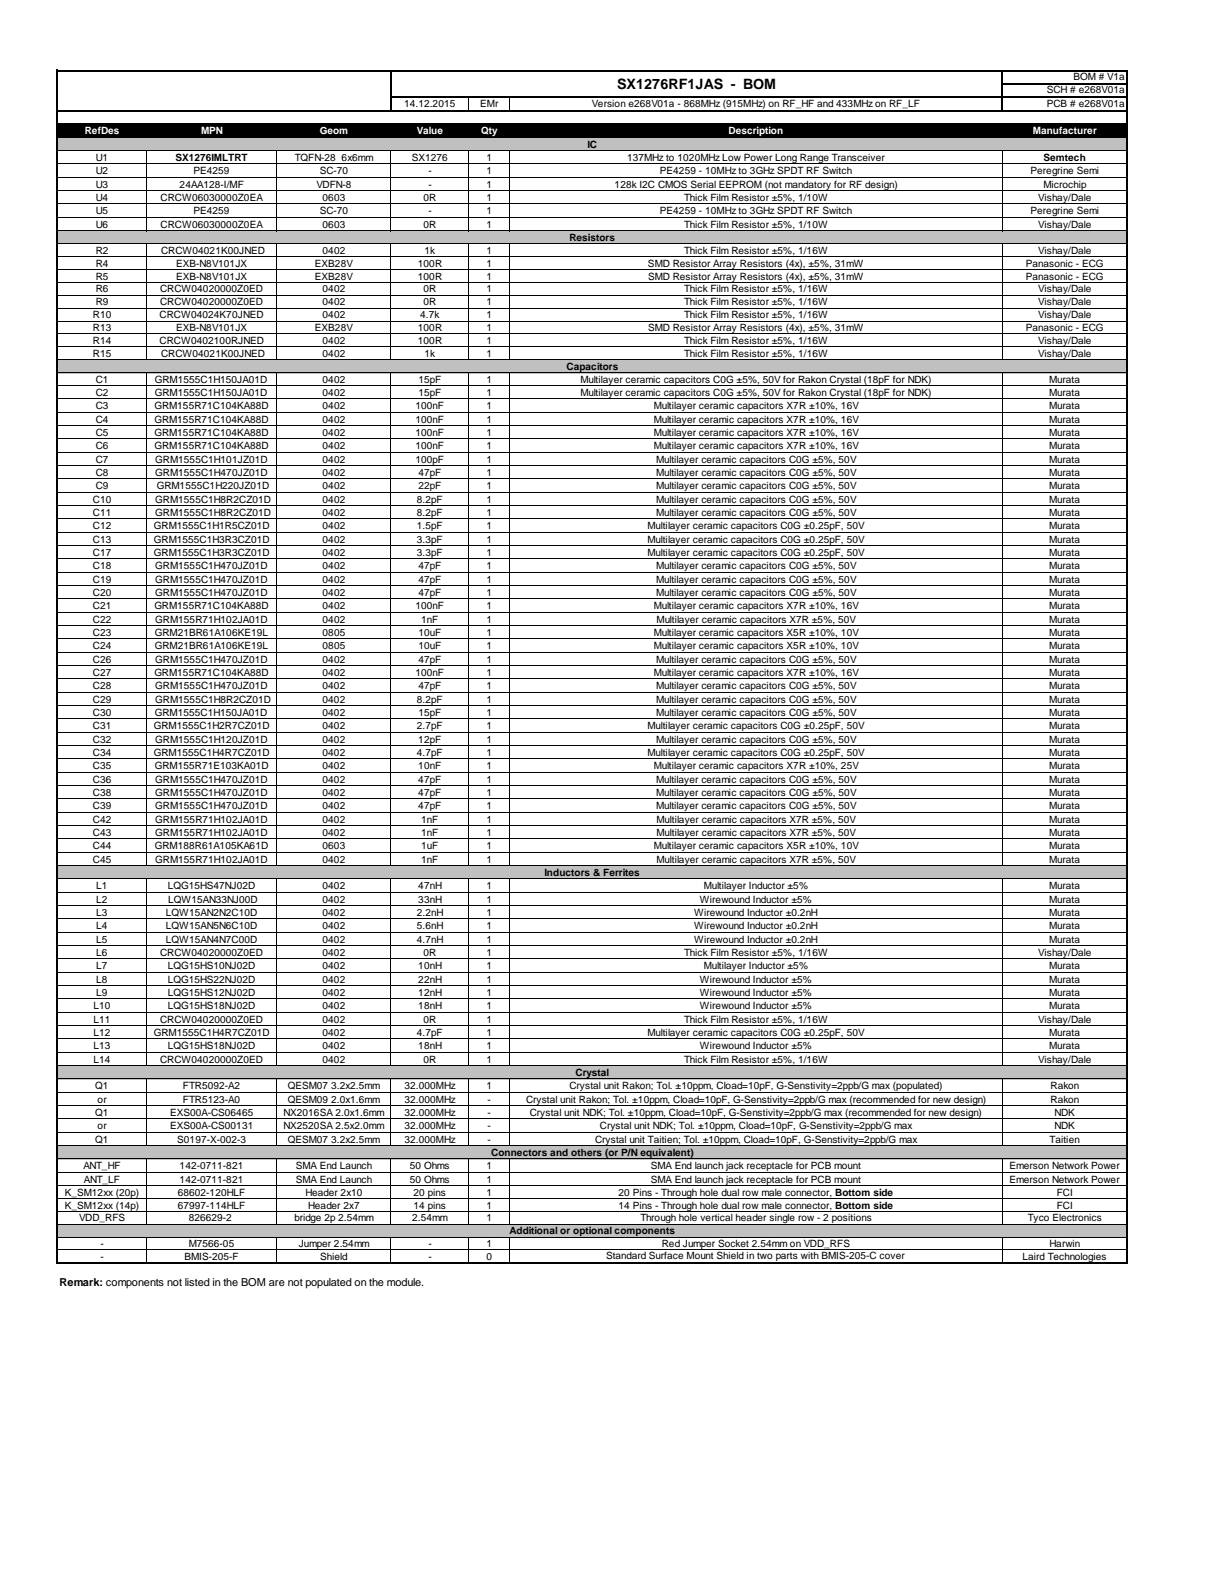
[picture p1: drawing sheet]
<svg xmlns="http://www.w3.org/2000/svg" width="216mm" height="279mm" viewBox="0 0 216 279" stroke-linecap="round" stroke-linejoin="round" font-family="sans-serif">
<defs><g id="words">
<text font-size="2.5" x="109.6" y="15.7">SX1276RF1JAS - BOM</text>
<text font-size="1.9" x="10.6" y="228.6">Remark: components not listed in the BOM are not populated on the module.</text>
<g font-size="1.8">
<text x="186" y="16.6">SCH # e268V01a</text>
<text x="190.8" y="14.2">BOM # V1a</text>
<text x="71.8" y="19">14.12.2015</text>
<text x="85.3" y="19">EMr</text>
<text x="105.2" y="19">Version e268V01a - 868MHz (915MHz) on RF_HF and 433MHz on RF_LF</text>
<text x="186" y="19">PCB # e268V01a</text>
<text x="17" y="28.6">U1</text>
<text x="31.2" y="28.6">SX1276IMLTRT</text>
<text x="52.4" y="28.6">TQFN-28 6x6mm</text>
<text x="73.2" y="28.6">SX1276</text>
<text x="86.4" y="28.6">1</text>
<text x="104.4" y="26.2">IC</text>
<text x="111.4" y="28.6">137MHz to 1020MHz Low Power Long Range Transceiver</text>
<text x="185.4" y="28.6">Semtech</text>
<text x="17" y="31">U2</text>
<text x="17" y="33.4">U3</text>
<text x="17" y="35.7">U4</text>
<text x="28.5" y="35.7">CRCW06030000Z0EA</text>
<text x="31.9" y="33.4">24AA128-I/MF</text>
<text x="34.4" y="31">PE4259</text>
<text x="56.2" y="33.4">VDFN-8</text>
<text x="56.8" y="31">SC-70</text>
<text x="57.3" y="35.7">0603</text>
<text x="75.3" y="35.7">0R</text>
<text x="76.1" y="31">-</text>
<text x="76.1" y="33.4">-</text>
<text x="86.4" y="31">1</text>
<text x="86.4" y="33.4">1</text>
<text x="86.4" y="35.7">1</text>
<text x="109.2" y="33.4">128k I2C CMOS Serial EEPROM (not mandatory for RF design)</text>
<text x="117.3" y="31">PE4259 - 10MHz to 3GHz SPDT RF Switch</text>
<text x="121.6" y="35.7">Thick Film Resistor ±5%, 1/10W</text>
<text x="183.1" y="31">Peregrine Semi</text>
<text x="184.5" y="35.7">Vishay/Dale</text>
<text x="185.4" y="33.4">Microchip</text>
<text x="17" y="38.1">U5</text>
<text x="17" y="40.5">U6</text>
<text x="28.5" y="40.5">CRCW06030000Z0EA</text>
<text x="34.4" y="38.1">PE4259</text>
<text x="56.8" y="38.1">SC-70</text>
<text x="57.3" y="40.5">0603</text>
<text x="75.3" y="40.5">0R</text>
<text x="76.1" y="38.1">-</text>
<text x="86.4" y="38.1">1</text>
<text x="86.4" y="40.5">1</text>
<text x="117.3" y="38.1">PE4259 - 10MHz to 3GHz SPDT RF Switch</text>
<text x="121.6" y="40.5">Thick Film Resistor ±5%, 1/10W</text>
<text x="183.1" y="38.1">Peregrine Semi</text>
<text x="184.5" y="40.5">Vishay/Dale</text>
<text x="17" y="45.1">R2</text>
<text x="17" y="47.4">R4</text>
<text x="28.6" y="45.1">CRCW04021K00JNED</text>
<text x="31.3" y="47.4">EXB-N8V101JX</text>
<text x="56" y="47.4">EXB28V</text>
<text x="57.3" y="45.1">0402</text>
<text x="74.3" y="47.4">100R</text>
<text x="75.4" y="45.1">1k</text>
<text x="86.4" y="47.4">1</text>
<text x="86.4" y="45.1">1</text>
<text x="101.2" y="42.8">Resistors</text>
<text x="115.1" y="47.4">SMD Resistor Array Resistors (4x), ±5%, 31mW</text>
<text x="121.6" y="45.1">Thick Film Resistor ±5%, 1/16W</text>
<text x="182.3" y="47.4">Panasonic - ECG</text>
<text x="184.5" y="45.1">Vishay/Dale</text>
<text x="17" y="49.7">R5</text>
<text x="17" y="52">R6</text>
<text x="28.4" y="52">CRCW04020000Z0ED</text>
<text x="31.3" y="49.7">EXB-N8V101JX</text>
<text x="56" y="49.7">EXB28V</text>
<text x="57.3" y="52">0402</text>
<text x="74.3" y="49.7">100R</text>
<text x="75.3" y="52">0R</text>
<text x="86.4" y="49.7">1</text>
<text x="86.4" y="52">1</text>
<text x="115.1" y="49.7">SMD Resistor Array Resistors (4x), ±5%, 31mW</text>
<text x="121.6" y="52">Thick Film Resistor ±5%, 1/16W</text>
<text x="182.3" y="49.7">Panasonic - ECG</text>
<text x="184.5" y="52">Vishay/Dale</text>
<text x="16.5" y="56.6">R10</text>
<text x="16.5" y="58.8">R13</text>
<text x="17" y="54.3">R9</text>
<text x="28.4" y="56.6">CRCW04024K70JNED</text>
<text x="28.4" y="54.3">CRCW04020000Z0ED</text>
<text x="31.3" y="58.8">EXB-N8V101JX</text>
<text x="56" y="58.8">EXB28V</text>
<text x="57.3" y="56.6">0402</text>
<text x="57.3" y="54.3">0402</text>
<text x="74.3" y="58.8">100R</text>
<text x="74.7" y="56.6">4.7k</text>
<text x="75.3" y="54.3">0R</text>
<text x="86.4" y="58.8">1</text>
<text x="86.4" y="56.6">1</text>
<text x="86.4" y="54.3">1</text>
<text x="115.1" y="58.8">SMD Resistor Array Resistors (4x), ±5%, 31mW</text>
<text x="121.6" y="54.3">Thick Film Resistor ±5%, 1/16W</text>
<text x="121.6" y="56.6">Thick Film Resistor ±5%, 1/16W</text>
<text x="182.3" y="58.8">Panasonic - ECG</text>
<text x="184.5" y="54.3">Vishay/Dale</text>
<text x="184.5" y="56.6">Vishay/Dale</text>
<text x="16.5" y="61.1">R14</text>
<text x="16.5" y="63.4">R15</text>
<text x="28.4" y="61.1">CRCW0402100RJNED</text>
<text x="28.6" y="63.4">CRCW04021K00JNED</text>
<text x="57.3" y="61.1">0402</text>
<text x="57.3" y="63.4">0402</text>
<text x="74.3" y="61.1">100R</text>
<text x="75.4" y="63.4">1k</text>
<text x="86.4" y="61.1">1</text>
<text x="86.4" y="63.4">1</text>
<text x="100.7" y="65.8">Capacitors</text>
<text x="121.6" y="61.1">Thick Film Resistor ±5%, 1/16W</text>
<text x="121.6" y="63.4">Thick Film Resistor ±5%, 1/16W</text>
<text x="184.5" y="61.1">Vishay/Dale</text>
<text x="184.5" y="63.4">Vishay/Dale</text>
<text x="17" y="68.1">C1</text>
<text x="17" y="70.4">C2</text>
<text x="27.5" y="68.1">GRM1555C1H150JA01D</text>
<text x="27.5" y="70.4">GRM1555C1H150JA01D</text>
<text x="57.3" y="68.1">0402</text>
<text x="57.3" y="70.4">0402</text>
<text x="74.3" y="68.1">15pF</text>
<text x="74.3" y="70.4">15pF</text>
<text x="86.4" y="68.1">1</text>
<text x="86.4" y="70.4">1</text>
<text x="103.1" y="68.1">Multilayer ceramic capacitors C0G ±5%, 50V for Rakon Crystal (18pF for NDK)</text>
<text x="103.1" y="70.4">Multilayer ceramic capacitors C0G ±5%, 50V for Rakon Crystal (18pF for NDK)</text>
<text x="186.4" y="68.1">Murata</text>
<text x="186.4" y="70.4">Murata</text>
<text x="17" y="72.7">C3</text>
<text x="17" y="75.1">C4</text>
<text x="17" y="77.5">C5</text>
<text x="27.4" y="72.7">GRM155R71C104KA88D</text>
<text x="27.4" y="75.1">GRM155R71C104KA88D</text>
<text x="27.4" y="77.5">GRM155R71C104KA88D</text>
<text x="57.3" y="72.7">0402</text>
<text x="57.3" y="75.1">0402</text>
<text x="57.3" y="77.5">0402</text>
<text x="73.8" y="72.7">100nF</text>
<text x="73.8" y="75.1">100nF</text>
<text x="73.8" y="77.5">100nF</text>
<text x="86.4" y="72.7">1</text>
<text x="86.4" y="75.1">1</text>
<text x="86.4" y="77.5">1</text>
<text x="116.2" y="72.7">Multilayer ceramic capacitors X7R ±10%, 16V</text>
<text x="116.2" y="75.1">Multilayer ceramic capacitors X7R ±10%, 16V</text>
<text x="116.2" y="77.5">Multilayer ceramic capacitors X7R ±10%, 16V</text>
<text x="186.4" y="72.7">Murata</text>
<text x="186.4" y="75.1">Murata</text>
<text x="186.4" y="77.5">Murata</text>
<text x="17" y="79.8">C6</text>
<text x="17" y="82.2">C7</text>
<text x="27.4" y="79.8">GRM155R71C104KA88D</text>
<text x="27.6" y="82.2">GRM1555C1H101JZ01D</text>
<text x="57.3" y="79.8">0402</text>
<text x="57.3" y="82.2">0402</text>
<text x="73.8" y="79.8">100nF</text>
<text x="73.8" y="82.2">100pF</text>
<text x="86.4" y="79.8">1</text>
<text x="86.4" y="82.2">1</text>
<text x="116.2" y="79.8">Multilayer ceramic capacitors X7R ±10%, 16V</text>
<text x="116.6" y="82.2">Multilayer ceramic capacitors C0G ±5%, 50V</text>
<text x="186.4" y="79.8">Murata</text>
<text x="186.4" y="82.2">Murata</text>
<text x="16.5" y="89.3">C10</text>
<text x="17" y="84.6">C8</text>
<text x="17" y="87">C9</text>
<text x="27.6" y="89.3">GRM1555C1H8R2CZ01D</text>
<text x="27.6" y="84.6">GRM1555C1H470JZ01D</text>
<text x="27.9" y="87">GRM1555C1H220JZ01D</text>
<text x="57.3" y="89.3">0402</text>
<text x="57.3" y="84.6">0402</text>
<text x="57.3" y="87">0402</text>
<text x="74.1" y="89.3">8.2pF</text>
<text x="74.3" y="84.6">47pF</text>
<text x="74.3" y="87">22pF</text>
<text x="86.4" y="89.3">1</text>
<text x="86.4" y="84.6">1</text>
<text x="86.4" y="87">1</text>
<text x="116.6" y="84.6">Multilayer ceramic capacitors C0G ±5%, 50V</text>
<text x="116.6" y="87">Multilayer ceramic capacitors C0G ±5%, 50V</text>
<text x="116.6" y="89.3">Multilayer ceramic capacitors C0G ±5%, 50V</text>
<text x="186.4" y="84.6">Murata</text>
<text x="186.4" y="87">Murata</text>
<text x="186.4" y="89.3">Murata</text>
<text x="16.5" y="91.7">C11</text>
<text x="16.5" y="94.1">C12</text>
<text x="27.3" y="94.1">GRM1555C1H1R5CZ01D</text>
<text x="27.6" y="91.7">GRM1555C1H8R2CZ01D</text>
<text x="57.3" y="94.1">0402</text>
<text x="57.3" y="91.7">0402</text>
<text x="74.1" y="94.1">1.5pF</text>
<text x="74.1" y="91.7">8.2pF</text>
<text x="86.4" y="94.1">1</text>
<text x="86.4" y="91.7">1</text>
<text x="115.1" y="94.1">Multilayer ceramic capacitors C0G ±0.25pF, 50V</text>
<text x="116.6" y="91.7">Multilayer ceramic capacitors C0G ±5%, 50V</text>
<text x="186.4" y="94.1">Murata</text>
<text x="186.4" y="91.7">Murata</text>
<text x="16.5" y="101.2">C18</text>
<text x="16.5" y="98.8">C17</text>
<text x="16.5" y="96.4">C13</text>
<text x="27.3" y="98.8">GRM1555C1H3R3CZ01D</text>
<text x="27.3" y="96.4">GRM1555C1H3R3CZ01D</text>
<text x="27.6" y="101.2">GRM1555C1H470JZ01D</text>
<text x="57.3" y="101.2">0402</text>
<text x="57.3" y="98.8">0402</text>
<text x="57.3" y="96.4">0402</text>
<text x="74.1" y="98.8">3.3pF</text>
<text x="74.1" y="96.4">3.3pF</text>
<text x="74.3" y="101.2">47pF</text>
<text x="86.4" y="101.2">1</text>
<text x="86.4" y="98.8">1</text>
<text x="86.4" y="96.4">1</text>
<text x="115.1" y="98.8">Multilayer ceramic capacitors C0G ±0.25pF, 50V</text>
<text x="115.1" y="96.4">Multilayer ceramic capacitors C0G ±0.25pF, 50V</text>
<text x="116.6" y="101.2">Multilayer ceramic capacitors C0G ±5%, 50V</text>
<text x="186.4" y="98.8">Murata</text>
<text x="186.4" y="101.2">Murata</text>
<text x="186.4" y="96.4">Murata</text>
<text x="16.5" y="103.5">C19</text>
<text x="16.5" y="105.9">C20</text>
<text x="27.6" y="103.5">GRM1555C1H470JZ01D</text>
<text x="27.6" y="105.9">GRM1555C1H470JZ01D</text>
<text x="57.3" y="103.5">0402</text>
<text x="57.3" y="105.9">0402</text>
<text x="74.3" y="103.5">47pF</text>
<text x="74.3" y="105.9">47pF</text>
<text x="86.4" y="103.5">1</text>
<text x="86.4" y="105.9">1</text>
<text x="116.6" y="103.5">Multilayer ceramic capacitors C0G ±5%, 50V</text>
<text x="116.6" y="105.9">Multilayer ceramic capacitors C0G ±5%, 50V</text>
<text x="186.4" y="103.5">Murata</text>
<text x="186.4" y="105.9">Murata</text>
<text x="16.5" y="110.7">C22</text>
<text x="16.5" y="113">C23</text>
<text x="16.5" y="108.3">C21</text>
<text x="27.4" y="108.3">GRM155R71C104KA88D</text>
<text x="27.5" y="113">GRM21BR61A106KE19L</text>
<text x="27.6" y="110.7">GRM155R71H102JA01D</text>
<text x="57.3" y="110.7">0402</text>
<text x="57.3" y="113">0805</text>
<text x="57.3" y="108.3">0402</text>
<text x="73.8" y="108.3">100nF</text>
<text x="74.3" y="113">10uF</text>
<text x="74.8" y="110.7">1nF</text>
<text x="86.4" y="113">1</text>
<text x="86.4" y="110.7">1</text>
<text x="86.4" y="108.3">1</text>
<text x="116.2" y="113">Multilayer ceramic capacitors X5R ±10%, 10V</text>
<text x="116.2" y="108.3">Multilayer ceramic capacitors X7R ±10%, 16V</text>
<text x="116.7" y="110.7">Multilayer ceramic capacitors X7R ±5%, 50V</text>
<text x="186.4" y="108.3">Murata</text>
<text x="186.4" y="110.7">Murata</text>
<text x="186.4" y="113">Murata</text>
<text x="16.5" y="115.4">C24</text>
<text x="16.5" y="117.8">C26</text>
<text x="27.5" y="115.4">GRM21BR61A106KE19L</text>
<text x="27.6" y="117.8">GRM1555C1H470JZ01D</text>
<text x="57.3" y="117.8">0402</text>
<text x="57.3" y="115.4">0805</text>
<text x="74.3" y="117.8">47pF</text>
<text x="74.3" y="115.4">10uF</text>
<text x="86.4" y="117.8">1</text>
<text x="86.4" y="115.4">1</text>
<text x="116.2" y="115.4">Multilayer ceramic capacitors X5R ±10%, 10V</text>
<text x="116.6" y="117.8">Multilayer ceramic capacitors C0G ±5%, 50V</text>
<text x="186.4" y="115.4">Murata</text>
<text x="186.4" y="117.8">Murata</text>
<text x="16.5" y="122.5">C28</text>
<text x="16.5" y="124.9">C29</text>
<text x="16.5" y="120.1">C27</text>
<text x="27.4" y="120.1">GRM155R71C104KA88D</text>
<text x="27.6" y="122.5">GRM1555C1H470JZ01D</text>
<text x="27.6" y="124.9">GRM1555C1H8R2CZ01D</text>
<text x="57.3" y="122.5">0402</text>
<text x="57.3" y="124.9">0402</text>
<text x="57.3" y="120.1">0402</text>
<text x="73.8" y="120.1">100nF</text>
<text x="74.1" y="124.9">8.2pF</text>
<text x="74.3" y="122.5">47pF</text>
<text x="86.4" y="122.5">1</text>
<text x="86.4" y="124.9">1</text>
<text x="86.4" y="120.1">1</text>
<text x="116.2" y="120.1">Multilayer ceramic capacitors X7R ±10%, 16V</text>
<text x="116.6" y="122.5">Multilayer ceramic capacitors C0G ±5%, 50V</text>
<text x="116.6" y="124.9">Multilayer ceramic capacitors C0G ±5%, 50V</text>
<text x="186.4" y="120.1">Murata</text>
<text x="186.4" y="122.5">Murata</text>
<text x="186.4" y="124.9">Murata</text>
<text x="16.5" y="132">C32</text>
<text x="16.5" y="127.3">C30</text>
<text x="16.5" y="129.6">C31</text>
<text x="27.3" y="129.6">GRM1555C1H2R7CZ01D</text>
<text x="27.5" y="127.3">GRM1555C1H150JA01D</text>
<text x="27.6" y="132">GRM1555C1H120JZ01D</text>
<text x="57.3" y="132">0402</text>
<text x="57.3" y="129.6">0402</text>
<text x="57.3" y="127.3">0402</text>
<text x="74.1" y="129.6">2.7pF</text>
<text x="74.3" y="132">12pF</text>
<text x="74.3" y="127.3">15pF</text>
<text x="86.4" y="132">1</text>
<text x="86.4" y="129.6">1</text>
<text x="86.4" y="127.3">1</text>
<text x="115.1" y="129.6">Multilayer ceramic capacitors C0G ±0.25pF, 50V</text>
<text x="116.6" y="132">Multilayer ceramic capacitors C0G ±5%, 50V</text>
<text x="116.6" y="127.3">Multilayer ceramic capacitors C0G ±5%, 50V</text>
<text x="186.4" y="129.6">Murata</text>
<text x="186.4" y="132">Murata</text>
<text x="186.4" y="127.3">Murata</text>
<text x="16.5" y="136.7">C35</text>
<text x="16.5" y="134.4">C34</text>
<text x="27.3" y="134.4">GRM1555C1H4R7CZ01D</text>
<text x="27.5" y="136.7">GRM155R71E103KA01D</text>
<text x="57.3" y="136.7">0402</text>
<text x="57.3" y="134.4">0402</text>
<text x="74.1" y="134.4">4.7pF</text>
<text x="74.3" y="136.7">10nF</text>
<text x="86.4" y="136.7">1</text>
<text x="86.4" y="134.4">1</text>
<text x="115.1" y="134.4">Multilayer ceramic capacitors C0G ±0.25pF, 50V</text>
<text x="116.2" y="136.7">Multilayer ceramic capacitors X7R ±10%, 25V</text>
<text x="186.4" y="134.4">Murata</text>
<text x="186.4" y="136.7">Murata</text>
<text x="16.5" y="139.1">C36</text>
<text x="16.5" y="141.5">C38</text>
<text x="16.5" y="143.8">C39</text>
<text x="27.6" y="139.1">GRM1555C1H470JZ01D</text>
<text x="27.6" y="141.5">GRM1555C1H470JZ01D</text>
<text x="27.6" y="143.8">GRM1555C1H470JZ01D</text>
<text x="57.3" y="139.1">0402</text>
<text x="57.3" y="141.5">0402</text>
<text x="57.3" y="143.8">0402</text>
<text x="74.3" y="139.1">47pF</text>
<text x="74.3" y="141.5">47pF</text>
<text x="74.3" y="143.8">47pF</text>
<text x="86.4" y="139.1">1</text>
<text x="86.4" y="141.5">1</text>
<text x="86.4" y="143.8">1</text>
<text x="116.6" y="139.1">Multilayer ceramic capacitors C0G ±5%, 50V</text>
<text x="116.6" y="141.5">Multilayer ceramic capacitors C0G ±5%, 50V</text>
<text x="116.6" y="143.8">Multilayer ceramic capacitors C0G ±5%, 50V</text>
<text x="186.4" y="139.1">Murata</text>
<text x="186.4" y="141.5">Murata</text>
<text x="186.4" y="143.8">Murata</text>
<text x="16.5" y="146.2">C42</text>
<text x="16.5" y="148.6">C43</text>
<text x="27.6" y="146.2">GRM155R71H102JA01D</text>
<text x="27.6" y="148.6">GRM155R71H102JA01D</text>
<text x="57.3" y="146.2">0402</text>
<text x="57.3" y="148.6">0402</text>
<text x="74.8" y="146.2">1nF</text>
<text x="74.8" y="148.6">1nF</text>
<text x="86.4" y="146.2">1</text>
<text x="86.4" y="148.6">1</text>
<text x="116.7" y="146.2">Multilayer ceramic capacitors X7R ±5%, 50V</text>
<text x="116.7" y="148.6">Multilayer ceramic capacitors X7R ±5%, 50V</text>
<text x="186.4" y="146.2">Murata</text>
<text x="186.4" y="148.6">Murata</text>
<text x="16.5" y="153.3">C45</text>
<text x="16.5" y="151">C44</text>
<text x="27.5" y="151">GRM188R61A105KA61D</text>
<text x="27.6" y="153.3">GRM155R71H102JA01D</text>
<text x="57.3" y="153.3">0402</text>
<text x="57.3" y="151">0603</text>
<text x="74.8" y="153.3">1nF</text>
<text x="74.8" y="151">1uF</text>
<text x="86.4" y="153.3">1</text>
<text x="86.4" y="151">1</text>
<text x="96.8" y="155.7">Inductors &amp; Ferrites</text>
<text x="116.2" y="151">Multilayer ceramic capacitors X5R ±10%, 10V</text>
<text x="116.7" y="153.3">Multilayer ceramic capacitors X7R ±5%, 50V</text>
<text x="186.4" y="151">Murata</text>
<text x="186.4" y="153.3">Murata</text>
<text x="17.1" y="158.1">L1</text>
<text x="17.1" y="160.4">L2</text>
<text x="29.8" y="158.1">LQG15HS47NJ02D</text>
<text x="29.9" y="160.4">LQW15AN33NJ00D</text>
<text x="57.3" y="160.4">0402</text>
<text x="57.3" y="158.1">0402</text>
<text x="74.3" y="160.4">33nH</text>
<text x="74.3" y="158.1">47nH</text>
<text x="86.4" y="158.1">1</text>
<text x="86.4" y="160.4">1</text>
<text x="124.4" y="160.4">Wirewound Inductor ±5%</text>
<text x="125.1" y="158.1">Multilayer Inductor ±5%</text>
<text x="186.4" y="158.1">Murata</text>
<text x="186.4" y="160.4">Murata</text>
<text x="17.1" y="162.8">L3</text>
<text x="17.1" y="165.2">L4</text>
<text x="17.1" y="167.6">L5</text>
<text x="29.5" y="162.8">LQW15AN2N2C10D</text>
<text x="29.5" y="165.2">LQW15AN5N6C10D</text>
<text x="29.5" y="167.6">LQW15AN4N7C00D</text>
<text x="57.3" y="162.8">0402</text>
<text x="57.3" y="165.2">0402</text>
<text x="57.3" y="167.6">0402</text>
<text x="74.1" y="162.8">2.2nH</text>
<text x="74.1" y="165.2">5.6nH</text>
<text x="74.1" y="167.6">4.7nH</text>
<text x="86.4" y="162.8">1</text>
<text x="86.4" y="165.2">1</text>
<text x="86.4" y="167.6">1</text>
<text x="123.4" y="162.8">Wirewound Inductor ±0.2nH</text>
<text x="123.4" y="165.2">Wirewound Inductor ±0.2nH</text>
<text x="123.4" y="167.6">Wirewound Inductor ±0.2nH</text>
<text x="186.4" y="162.8">Murata</text>
<text x="186.4" y="165.2">Murata</text>
<text x="186.4" y="167.6">Murata</text>
<text x="17.1" y="172.3">L7</text>
<text x="17.1" y="169.9">L6</text>
<text x="28.4" y="169.9">CRCW04020000Z0ED</text>
<text x="29.8" y="172.3">LQG15HS10NJ02D</text>
<text x="57.3" y="172.3">0402</text>
<text x="57.3" y="169.9">0402</text>
<text x="74.3" y="172.3">10nH</text>
<text x="75.3" y="169.9">0R</text>
<text x="86.4" y="172.3">1</text>
<text x="86.4" y="169.9">1</text>
<text x="121.6" y="169.9">Thick Film Resistor ±5%, 1/16W</text>
<text x="125.1" y="172.3">Multilayer Inductor ±5%</text>
<text x="184.5" y="169.9">Vishay/Dale</text>
<text x="186.4" y="172.3">Murata</text>
<text x="16.6" y="179.4">L10</text>
<text x="17.1" y="174.7">L8</text>
<text x="17.1" y="177">L9</text>
<text x="29.8" y="174.7">LQG15HS22NJ02D</text>
<text x="29.8" y="177">LQG15HS12NJ02D</text>
<text x="29.8" y="179.4">LQG15HS18NJ02D</text>
<text x="57.3" y="174.7">0402</text>
<text x="57.3" y="177">0402</text>
<text x="57.3" y="179.4">0402</text>
<text x="74.3" y="174.7">22nH</text>
<text x="74.3" y="177">12nH</text>
<text x="74.3" y="179.4">18nH</text>
<text x="86.4" y="174.7">1</text>
<text x="86.4" y="177">1</text>
<text x="86.4" y="179.4">1</text>
<text x="124.4" y="174.7">Wirewound Inductor ±5%</text>
<text x="124.4" y="177">Wirewound Inductor ±5%</text>
<text x="124.4" y="179.4">Wirewound Inductor ±5%</text>
<text x="186.4" y="174.7">Murata</text>
<text x="186.4" y="177">Murata</text>
<text x="186.4" y="179.4">Murata</text>
<text x="16.6" y="184.1">L12</text>
<text x="16.6" y="181.8">L11</text>
<text x="27.3" y="184.1">GRM1555C1H4R7CZ01D</text>
<text x="28.4" y="181.8">CRCW04020000Z0ED</text>
<text x="57.3" y="181.8">0402</text>
<text x="57.3" y="184.1">0402</text>
<text x="74.1" y="184.1">4.7pF</text>
<text x="75.3" y="181.8">0R</text>
<text x="86.4" y="181.8">1</text>
<text x="86.4" y="184.1">1</text>
<text x="115.1" y="184.1">Multilayer ceramic capacitors C0G ±0.25pF, 50V</text>
<text x="121.6" y="181.8">Thick Film Resistor ±5%, 1/16W</text>
<text x="184.5" y="181.8">Vishay/Dale</text>
<text x="186.4" y="184.1">Murata</text>
<text x="16.6" y="186.5">L13</text>
<text x="16.6" y="188.9">L14</text>
<text x="28.4" y="188.9">CRCW04020000Z0ED</text>
<text x="29.8" y="186.5">LQG15HS18NJ02D</text>
<text x="57.3" y="186.5">0402</text>
<text x="57.3" y="188.9">0402</text>
<text x="74.3" y="186.5">18nH</text>
<text x="75.3" y="188.9">0R</text>
<text x="86.4" y="186.5">1</text>
<text x="86.4" y="188.9">1</text>
<text x="102.3" y="191.3">Crystal</text>
<text x="121.6" y="188.9">Thick Film Resistor ±5%, 1/16W</text>
<text x="124.4" y="186.5">Wirewound Inductor ±5%</text>
<text x="184.5" y="188.9">Vishay/Dale</text>
<text x="186.4" y="186.5">Murata</text>
<text x="16.9" y="193.6">Q1</text>
<text x="17.4" y="196">or</text>
<text x="32.5" y="196">FTR5123-A0</text>
<text x="32.5" y="193.6">FTR5092-A2</text>
<text x="51.1" y="196">QESM09 2.0x1.6mm</text>
<text x="51.1" y="193.6">QESM07 3.2x2.5mm</text>
<text x="71.9" y="196">32.000MHz</text>
<text x="71.9" y="193.6">32.000MHz</text>
<text x="86.4" y="193.6">1</text>
<text x="86.6" y="196">-</text>
<text x="93.5" y="196">Crystal unit Rakon; Tol. ±10ppm, Cload=10pF, G-Senstivity=2ppb/G max (recommended for new design)</text>
<text x="101.2" y="193.6">Crystal unit Rakon; Tol. ±10ppm, Cload=10pF, G-Senstivity=2ppb/G max (populated)</text>
<text x="186.7" y="196">Rakon</text>
<text x="186.7" y="193.6">Rakon</text>
<text x="16.9" y="203.1">Q1</text>
<text x="16.9" y="198.4">Q1</text>
<text x="17.4" y="200.7">or</text>
<text x="30.2" y="198.4">EXS00A-CS06465</text>
<text x="30.2" y="200.7">EXS00A-CS00131</text>
<text x="31.5" y="203.1">S0197-X-002-3</text>
<text x="50.4" y="198.4">NX2016SA 2.0x1.6mm</text>
<text x="50.4" y="200.7">NX2520SA 2.5x2.0mm</text>
<text x="51.1" y="203.1">QESM07 3.2x2.5mm</text>
<text x="71.9" y="203.1">32.000MHz</text>
<text x="71.9" y="198.4">32.000MHz</text>
<text x="71.9" y="200.7">32.000MHz</text>
<text x="86.6" y="203.1">-</text>
<text x="86.6" y="198.4">-</text>
<text x="86.6" y="200.7">-</text>
<text x="94.1" y="198.4">Crystal unit NDK; Tol. ±10ppm, Cload=10pF, G-Senstivity=2ppb/G max (recommended for new design)</text>
<text x="105.7" y="203.1">Crystal unit Taitien; Tol. ±10ppm, Cload=10pF, G-Senstivity=2ppb/G max</text>
<text x="106.6" y="200.7">Crystal unit NDK; Tol. ±10ppm, Cload=10pF, G-Senstivity=2ppb/G max</text>
<text x="186.5" y="203.1">Taitien</text>
<text x="187.4" y="200.7">NDK</text>
<text x="187.4" y="198.4">NDK</text>
<text x="14.8" y="207.9">ANT_HF</text>
<text x="31.9" y="207.9">142-0711-821</text>
<text x="52.6" y="207.9">SMA End Launch</text>
<text x="72.8" y="207.9">50 Ohms</text>
<text x="86.4" y="207.9">1</text>
<text x="87.3" y="205.5">Connectors and others (or P/N equivalent)</text>
<text x="115.7" y="207.9">SMA End launch jack receptacle for PCB mount</text>
<text x="179.4" y="207.9">Emerson Network Power</text>
<text x="11.5" y="214.8">K_SM12xx (14p)</text>
<text x="11.5" y="212.5">K_SM12xx (20p)</text>
<text x="14.9" y="210.2">ANT_LF</text>
<text x="31.6" y="214.8">67997-114HLF</text>
<text x="31.6" y="212.5">68602-120HLF</text>
<text x="31.9" y="210.2">142-0711-821</text>
<text x="52.6" y="210.2">SMA End Launch</text>
<text x="54.3" y="212.5">Header 2x10</text>
<text x="54.8" y="214.8">Header 2x7</text>
<text x="72.8" y="210.2">50 Ohms</text>
<text x="73.5" y="214.8">14 pins</text>
<text x="73.5" y="212.5">20 pins</text>
<text x="86.4" y="214.8">1</text>
<text x="86.4" y="212.5">1</text>
<text x="86.4" y="210.2">1</text>
<text x="109.9" y="214.8">14 Pins - Through hole dual row male connector, Bottom side</text>
<text x="109.9" y="212.5">20 Pins - Through hole dual row male connector, Bottom side</text>
<text x="115.7" y="210.2">SMA End launch jack receptacle for PCB mount</text>
<text x="179.4" y="210.2">Emerson Network Power</text>
<text x="187.8" y="214.8">FCI</text>
<text x="187.8" y="212.5">FCI</text>
<text x="14.1" y="217.1">VDD_RFS</text>
<text x="17.9" y="221.7">-</text>
<text x="33.5" y="217.1">826629-2</text>
<text x="33.5" y="221.7">M7566-05</text>
<text x="52.3" y="217.1">bridge 2p 2.54mm</text>
<text x="53.1" y="221.7">Jumper 2.54mm</text>
<text x="73.2" y="217.1">2.54mm</text>
<text x="76.1" y="221.7">-</text>
<text x="86.4" y="217.1">1</text>
<text x="86.4" y="221.7">1</text>
<text x="90.5" y="219.4">Additional or optional components</text>
<text x="113.8" y="217.1">Through hole vertical header single row - 2 positions</text>
<text x="117.6" y="221.7">Red Jumper Socket 2.54mm on VDD_RFS</text>
<text x="182.6" y="217.1">Tyco Electronics</text>
<text x="186.5" y="221.7">Harwin</text>
<text x="17.9" y="223.9">-</text>
<text x="32.8" y="223.9">BMIS-205-F</text>
<text x="56.9" y="223.9">Shield</text>
<text x="76.1" y="223.9">-</text>
<text x="86.4" y="223.9">0</text>
<text x="107.7" y="223.7">Standard Surface Mount Shield in two parts with BMIS-205-C cover</text>
<text x="181.7" y="223.9">Laird Technologies</text>
</g>
<g font-size="1.8" fill="#fff">
<text x="15.1" y="23.9">RefDes</text>
<text x="35.7" y="23.9">MPN</text>
<text x="56.8" y="23.9">Geom</text>
<text x="74.1" y="23.9">Value</text>
<text x="85.5" y="23.9">Qty</text>
<text x="129.5" y="23.9">Description</text>
<text x="183.6" y="23.9">Manufacturer</text>
</g>
</g></defs>
<path d="M10.2 22h190.1v2.5h-190.1z" fill="#000"/>
<g fill="#c0c0c0">
<path d="M10.2 24.4h190.1v2.4h-190.1z"/>
<path d="M10.2 41h190.1v2.4h-190.1z"/>
<path d="M10.2 63.9h190.1v2.5h-190.1z"/>
</g>
<g fill="#fff">
<path d="M26 80.3h23.2v2.5h-23.2z"/>
<path d="M69.4 80.3h13.9v2.5h-13.9z"/>
<path d="M10.2 92.2h80.4v2.5h-80.4z"/>
</g>
<path d="M10.2 153.8h190.1v2.5h-190.1z" fill="#c0c0c0"/>
<g fill="#fff">
<path d="M10.2 156.2h80.4v2.5h-80.4z"/>
<path d="M26 165.7h23.2v2.4h-23.2z"/>
<path d="M69.4 165.7h13.9v2.4h-13.9z"/>
</g>
<g fill="#c0c0c0">
<path d="M10.2 189.4h190.1v2.5h-190.1z"/>
<path d="M10.2 203.6h190.1v2.5h-190.1z"/>
<path d="M10.2 217.6h190.1v2.4h-190.1z"/>
</g>
<path d="M10.2 12.4v212.3M10.3 12.5h190.1M10.3 19.6h190.1M69.4 12.7v7.1M69.6 17.3h130.8M178.1 12.7v7.1M178.2 14.9h22.2M200.2 12.7v212M10.3 22h190.1M10.3 224.5h190.1" fill="none" stroke="#000" stroke-width=".34"/>
<g fill="none" stroke="#000" stroke-width=".18">
<path d="M83.2 17.4v2.1M90.5 17.4v2.1M10.3 24.4h189.8M10.3 26.8h189.8M10.3 29.1h189.8M10.3 31.5h189.8M10.3 33.9h189.8M10.3 36.2h189.8M10.3 38.6h189.8M26 26.8v14.3M49.1 26.8v14.3M69.4 26.8v14.3"/>
<path d="M83.2 26.8v14.3M90.5 26.8v14.3M178.1 26.8v14.3M10.3 41h189.8M10.3 43.3h189.8M10.3 45.6h189.8M10.3 47.9h189.8M10.3 50.2h189.8M10.3 52.5h189.8M10.3 54.8h189.8M10.3 57.1h189.8M10.3 59.4h189.8"/>
<path d="M26 43.4v20.6M49.1 43.4v20.6M69.4 43.4v20.6M83.2 43.4v20.6M90.5 43.4v20.6M178.1 43.4v20.6M10.3 61.6h189.8M10.3 63.9h189.8M10.3 66.3h189.8M10.3 68.6h189.8M10.3 70.9h189.8M10.3 73.2h189.8"/>
<path d="M10.3 75.6h189.8M10.3 78h189.8M26 66.4v87.5M49.1 66.4v87.5M69.4 66.4v87.5M83.2 66.4v87.5M90.5 66.4v87.5M178.1 66.4v87.5M10.3 80.3h189.8M10.3 82.7h189.8M10.3 85.1h189.8M10.3 87.5h189.8"/>
<path d="M10.3 89.8h189.8M10.3 92.2h189.8M10.3 94.6h189.8M10.3 96.9h189.8M10.3 99.3h189.8M10.3 101.7h189.8M10.3 104.1h189.8M10.3 106.4h189.8M10.3 108.8h189.8M10.3 111.2h189.8M10.3 113.5h189.8M10.3 115.9h189.8"/>
<path d="M10.3 118.3h189.8M10.3 120.7h189.8M10.3 123h189.8M10.3 125.4h189.8M10.3 127.8h189.8M10.3 130.1h189.8M10.3 132.5h189.8M10.3 134.9h189.8M10.3 137.2h189.8M10.3 139.6h189.8M10.3 142h189.8M10.3 144.4h189.8"/>
<path d="M10.3 146.7h189.8M10.3 149.1h189.8M10.3 151.5h189.8M10.3 153.8h189.8M10.3 156.2h189.8M10.3 158.6h189.8M26 156.3v33.2M49.1 156.3v33.2M69.4 156.3v33.2M83.2 156.3v33.2M90.5 156.3v33.2M178.1 156.3v33.2"/>
<path d="M10.3 161h189.8M10.3 163.3h189.8M10.3 165.7h189.8M10.3 168.1h189.8M10.3 170.4h189.8M10.3 172.8h189.8M10.3 175.2h189.8M10.3 177.5h189.8M10.3 179.9h189.8M10.3 182.3h189.8M10.3 184.7h189.8M10.3 187h189.8"/>
<path d="M10.3 189.4h189.8M10.3 191.8h189.8M10.3 194.1h189.8M10.3 196.5h189.8M10.3 198.9h189.8M26 191.9v11.8M49.1 191.9v11.8M69.4 191.9v11.8M83.2 191.9v11.8M90.5 191.9v11.8M178.1 191.9v11.8M10.3 201.3h189.8"/>
<path d="M10.3 203.6h189.8M10.3 206h189.8M10.3 208.4h189.8M10.3 210.7h189.8M10.3 213h189.8M10.3 215.3h189.8M10.3 217.6h189.8M10.3 219.9h189.8M26 206.1v11.6M26 220v4.4M49.1 206.1v11.6M49.1 220v4.4"/>
<path d="M69.4 206.1v11.6M69.4 220v4.4M83.2 206.1v11.6M83.2 220v4.4M90.5 206.1v11.6M90.5 220v4.4M178.1 206.1v11.6M178.1 220v4.4M10.3 222.2h189.8"/>
</g>
<use href="#words"/>
</svg>
